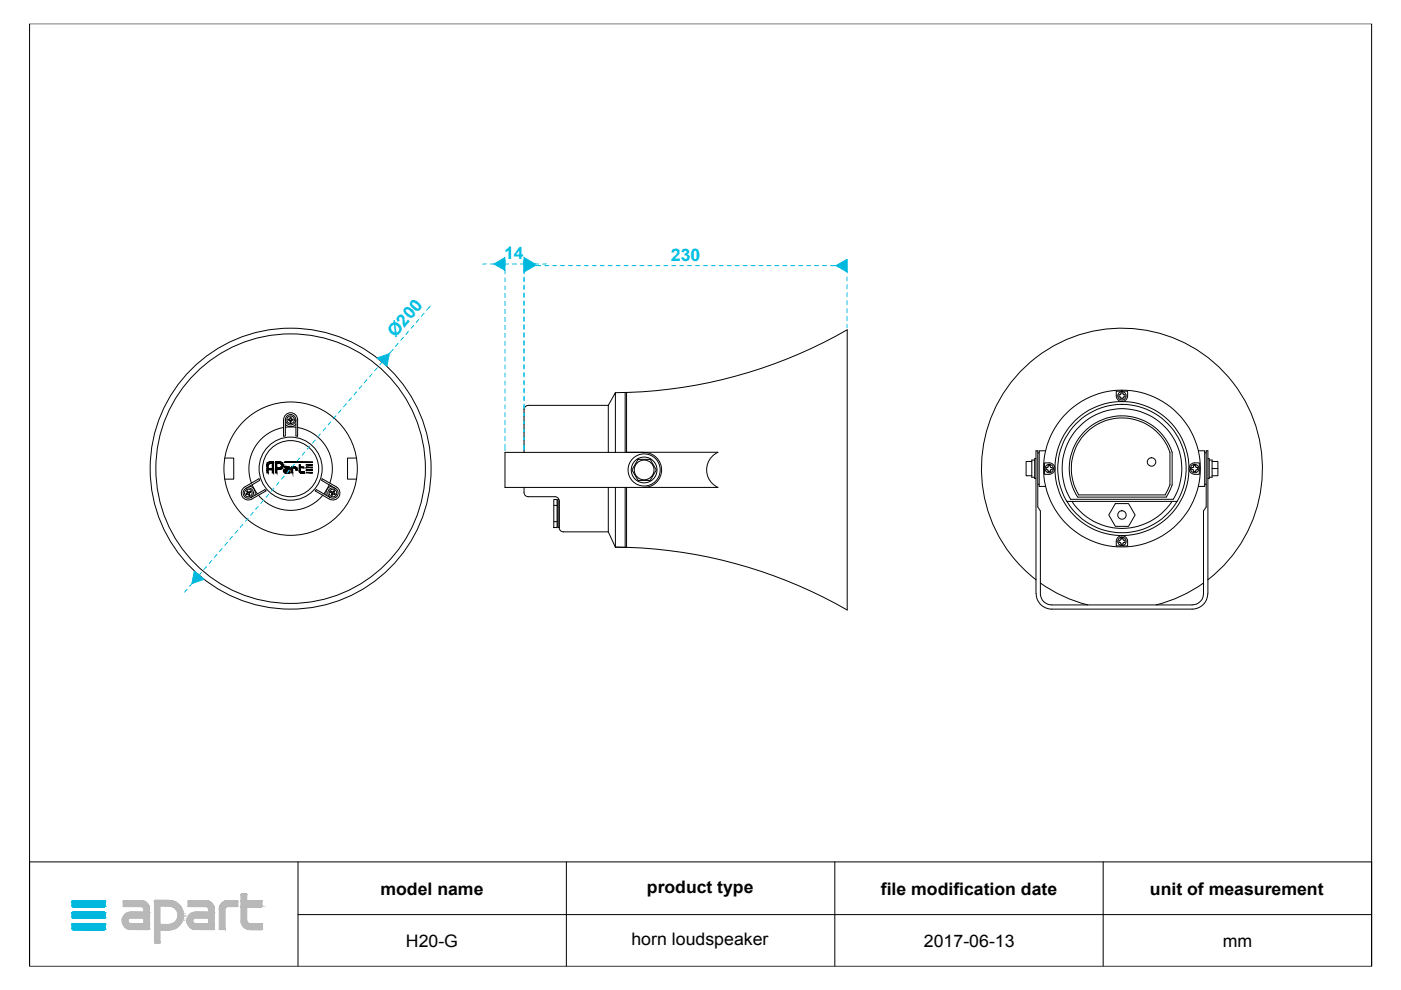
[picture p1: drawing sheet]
<svg xmlns="http://www.w3.org/2000/svg" width="297mm" height="210mm" viewBox="0 0 297 210" stroke-linecap="round" stroke-linejoin="round" font-family="sans-serif">
<defs><g id="words">
<g font-size="3.7" fill="#00c3e4">
<text x="106.9" y="55">14</text>
<text x="142.2" y="55.3">230</text>
<text x="83.8" y="71.7" transform="rotate(-49 83.8 71.7)">Ø200</text>
</g>
<g font-size="3.7">
<text x="80.6" y="189.7">model name</text>
<text x="137.2" y="189.3">product type</text>
<text x="186.8" y="189.7">file modification date</text>
<text x="243.8" y="189.7">unit of measurement</text>
<text x="86.1" y="200.8">H20-G</text>
<text x="133.9" y="200.4">horn loudspeaker</text>
<text x="195.9" y="200.8">2017-06-13</text>
<text x="259.3" y="200.8">mm</text>
</g>
</g></defs>
<g fill="none" stroke="#000" stroke-width=".21">
<path d="M6.3 5h284.5v199.9h-284.5zM47.6 97.1h2v4.5h-2M60.1 89v3.5l.4-.1M60.1 90.6a8.8 8.8 0 0 0-6.8 11.8M60.1 89a1.48 1.48 0 0 1 1.5-1.5 1.48 1.48 0 0 1 1.5 1.5v3.5M60.5 89v3.4M60.5 90.6h2.2M60.5 90a1.48 1.48 0 0 0 2.2 0M61 88.9h.5v-.5h.2v.5h.4v.2h-.4v.4h-.2v-.4h-.5zM62.7 92.4l.4 .1M62.7 89v3.4M63.1 90.6a8.8 8.8 0 0 1 6.8 11.8"/>
<path d="M75.6 97.1h-1.9v4.5h1.9M112 86a.89 .89 0 0 0-.9 .9v9M112 85.9h17M129 85.9l1.5-2.6v12.6M129 85.9v10M130.5 83.3a100.3 100.3 0 0 0 49.1-13.4v59.4a100.3 100.3 0 0 0-49.1-13.3M132.5 83.2v12.7M132.8 95.9h19.4a4.1 4.1 0 0 0-2.4 3.7 4.1 4.1 0 0 0 2.4 3.7h-45.1v-7.4h29.5a3.7 3.7 0 0 1 3.7 3.7 3.7 3.7 0 0 1-3.7 3.7M132.8 83.2v12.7M135.3 97.4h2.6l1.3 2.2-1.3 2.3h-2.6l-1.3-2.3zM218.8 97.8h-1.2v3.1h1.2M219.4 97.5h-.6v3.7h.6"/>
<path d="M219.6 97.2h-.2v4.3h.2M220 96h.3M221.5 98.1a1.85 1.85 0 0 1 1.9 .5 1.2 1.2 0 0 1 .1 1.3 1.2 1.2 0 0 1-1 .7h-1zM221.7 95.6h-1.4v7.5h1.4M221.8 99.6h.4v.4M222.2 98.7v.4h-.4l.1 .5M222.2 100h.5M222.2 98.8h.5M222.7 98.7v.4h.4M223.1 99.1v.5M223.1 99.6h-.4v.4M228.2 91.1a12.7 12.7 0 0 1 17.1-2.1 12.7 12.7 0 0 1 3.5 16.8h-21.8a12.8 12.8 0 0 1 1.2-14.7z"/>
<path d="M229.8 92.3a10.8 10.8 0 0 1 18.3 3.6v6.9l-1.1 2.1h-18.3a10.8 10.8 0 0 1 1.1-12.6zM236.7 82.9h2.4a1.85 1.85 0 0 1-.5 2 1.2 1.2 0 0 1-1.3 .1 1.2 1.2 0 0 1-.6-1.1zM237.2 84.1l.4 .2M237.3 83.7v.4M237.6 83.5l-.4 .2M237.7 83.5v-.2h.2h.2v.2M237.7 84.3v.2l.2 .1 .2-.1v-.2M238.1 83.5l.4 .2M238.5 83.7v.4M238.5 84.1l-.4 .2M248.5 95.9a11.2 11.2 0 0 0-15.4-6.6 11.2 11.2 0 0 0-4.6 16.1h18.8l1.2-2.6M248.5 95.9v7"/>
<path d="M252.4 98.6l.1-.2a1.96 1.96 0 0 1 1.8-.3v2.5a1.91 1.91 0 0 1-1.9-.5l-.3-.8zM252.7 99.6h.3l.1 .4M253.1 98.7l-.1 .4h-.3v.5M253.1 98.8h.4M253.1 100h.4M253.5 98.7l.1 .4h.3M253.9 99.1v.5M253.9 99.6h-.3l-.1 .4M254.1 95.6h1.3v7.5h-1.3M255.4 96h.3M256.1 97.2h.3v4.3h-.3M256.4 97.5h.6v3.7h-.6"/>
<path d="M257 97.8h1.2v3.1h-1.2M257 99.3h1.2M52.3 104.1l.2-.1 .2 .4 .4-.2 .1 .2-.4 .2 .2 .4-.2 .1-.2-.4-.4 .2-.1-.2 .4-.2zM52.9 103.1h.1a1.48 1.48 0 0 1 1 1.9M53.5 102.8l1.1 1.9M54.8 105a8.8 8.8 0 0 0 13.6 0M55 101.9l-2.9 1.7M55.1 101.9l-.2-.4-3 1.7a1.48 1.48 0 0 0-.5 2.1 1.48 1.48 0 0 0 2 .5l3-1.7-.2-.3M56.2 103.8l-3 1.7M67.1 103.8l-.3 .3 3 1.7M67.1 103.8l2.9 1.7M68.2 101.9l.1-.4 3 1.7a1.48 1.48 0 0 1 .6 2.1 1.48 1.48 0 0 1-2 .5"/>
<path d="M68.2 101.9l2.9 1.7M69.8 102.8l-1.1 1.9M70.2 104.1l.4 .3 .2-.4 .2 .1-.2 .4 .3 .2-.1 .2-.4-.2-.2 .4-.2-.1 .2-.4-.4-.2zM70.3 103.1a1.48 1.48 0 0 0-1.1 1.9M111.1 103.3v1.1a.89 .89 0 0 0 .9 .9h5.7a.89 .89 0 0 1 .9 .9M117.4 105.9h.7v6h-.7zM117.4 107.2h.7M117.4 110.6h.7M118.5 105.9h-.2v6h.3v-5.7M118.6 106.2v5.7a.89 .89 0 0 0 .8 .9h9.6M129 103.3v9.5M129 112.8l1.5 3.2"/>
<path d="M130.5 103.3v12.7M132.5 103.3v12.7M132.8 103.3v12.7h-2.1M220 102.7h.3M226.2 106.3h23.4M227.3 106.3a12.7 12.7 0 0 0 21.2 0M236.5 106.8h2.8l1.4 2.4-1.4 2.4h-2.8l-1.4-2.4zM236.9 114a1.2 1.2 0 0 1 1.4-.3 1.2 1.2 0 0 1 .8 1.1v.9h-2.4a1.94 1.94 0 0 1 .2-1.7zM237.2 115l.4 .2M237.3 114.6v.4M237.6 114.4l-.4 .1M237.7 115.2v.2h.2h.2v-.2"/>
<path d="M237.7 114.4v-.2l.2-.1 .2 .1v.2M238.1 114.4l.4 .1M238.5 114.6v.4M238.5 115l-.4 .2M255.4 102.7h.3M219.6 125.8v-30.2h.4v11.9l.6 .8v17.5a2.39 2.39 0 0 0 2.4 2.5h29.8a2.44 2.44 0 0 0 2.4-2.5v-17.5l.5-.8v-11.9h.4v30.2M219.7 125.8a3.3 3.3 0 0 0 3.3 3.3h29.8a3.3 3.3 0 0 0 3.3-3.3M220.6 123.6a29.8 29.8 0 0 0 10 4.7M255.2 123.6a29.8 29.8 0 0 1-10.1 4.7M256.1 122.9a29.8 29.8 0 0 0 3.7-43.7 29.8 29.8 0 0 0-43.9 0 29.8 29.8 0 0 0 3.8 43.7M6.3 182.7h284.5v22.2h-284.5zM63.2 193.9h227.6"/>
<path d="M63.2 182.7v22.2M120.1 182.7v22.2M177 182.7v22.2M233.9 182.7v22.2"/>
<circle cx="61.6" cy="99.4" r="29.8"/>
<circle cx="61.6" cy="99.4" r="28.6"/>
<circle cx="61.6" cy="99.4" r="5.9"/>
<circle cx="61.6" cy="99.4" r="6.7"/>
<circle cx="61.6" cy="89" r="1.1"/>
<circle cx="61.6" cy="89" r=".8"/>
<circle cx="61.6" cy="99.4" r="14.1"/>
<circle cx="136.6" cy="99.6" r="3.4"/>
<circle cx="136.6" cy="99.6" r="2.73"/>
<circle cx="136.6" cy="99.6" r="2.1"/>
<circle cx="222.4" cy="99.3" r=".89"/>
<circle cx="237.9" cy="99.3" r="13.6"/>
<circle cx="237.9" cy="83.9" r=".89"/>
<circle cx="237.9" cy="99.3" r="14.2"/>
<circle cx="237.9" cy="99.4" r="16.6"/>
<circle cx="244.1" cy="97.9" r=".89"/>
<circle cx="253.3" cy="99.3" r=".89"/>
<circle cx="52.6" cy="104.5" r="1.1"/>
<circle cx="52.6" cy="104.5" r=".8"/>
<circle cx="70.6" cy="104.5" r="1.1"/>
<circle cx="70.6" cy="104.5" r=".8"/>
<circle cx="237.9" cy="114.8" r=".89"/>
<circle cx="237.9" cy="109.2" r=".89"/>
</g>
<g fill="#000" stroke="#000" stroke-width=".21">
<path d="M56.6 98.7l.3 .6h-.3zM56.6 98.7h.3v.6zM56.6 99.3l1.4 .3h-1.4zM56.6 99.3h1.4v.3zM56.6 99.6l.3 .7h-.3zM56.6 99.6h.3v.7zM56.6 98.6h.3zM56.6 98.6l.3 .1zM56.6 98.7h.3zM56.6 98.5h.3zM56.6 98.5l.3 .1zM56.6 98.4h.3z"/>
<path d="M56.6 98.4h.4zM56.7 98.4h.3zM56.7 98.3h.3zM56.7 98.3l.3 .1zM56.7 98.3h.4zM56.8 98.2h.4zM56.8 98.2l.3 .1zM56.8 98.2h.5zM56.8 98.2h.6zM56.8 98.2h.8zM56.8 98.2h.9zM56.8 98.2h1.2z"/>
<path d="M56.9 98.1l1.1 .1zM56.9 98.1h1.1zM57 98l1 .1zM57 98h1zM57.1 98h.9zM57.1 97.9l.9 .1zM57.1 97.9h.9zM57.2 97.9h.8zM57.3 97.9h.7zM57.4 97.9h.6zM57.7 98.2l.3 1.1h-.3zM57.7 98.2h.3v1.1z"/>
<path d="M57.7 99.6l.3 .7h-.3zM57.7 99.6h.3v.7zM58.4 97.9h.9zM58.4 97.9h1zM58.4 97.9l1.1 .1zM58.4 98h1.2zM58.4 98l1.2 .1zM58.4 98.1h1.3zM58.4 98.1l1.4 .1zM58.4 98.2h1.4zM58.4 98.2l.3 1h-.3zM58.4 98.2h.3v1z"/>
<path d="M58.4 99.2l1.4 .1zM58.4 99.2h1.4zM58.4 99.3h1.3zM58.4 99.3h1.4zM58.4 99.3l1.2 .1zM58.4 99.4h1.2zM58.4 99.4l1.1 .1zM58.4 99.5h1zM58.4 99.5h1.1zM58.4 99.5h.9zM58.4 99.5h.8zM58.4 99.5l.3 .8h-.3z"/>
<path d="M58.4 99.5h.3v.8zM59.2 98.2h.6zM59.2 99.2h.6zM59.3 98.2h.5zM59.3 99.2h.5zM59.4 98.2h.4zM59.4 99.2h.4zM59.4 98.2l.4 .1zM59.4 98.3h.4zM59.5 98.3h.4zM59.5 99.2h.3zM59.5 99.1h.4z"/>
<path d="M59.6 98.3l.3 .1zM59.6 99.1h.3zM59.6 98.4h.3zM59.6 99l.3 .1zM59.6 99h.3zM59.6 98.4l.3 .1zM59.7 98.5h.2zM59.7 98.9l.2 .1zM59.7 99h.2zM59.7 98.5l.3 .1zM59.7 98.9h.2zM59.7 98.6h.3z"/>
<path d="M59.7 98.8l.3 .1zM59.7 98.9h.3zM59.7 98.6l.3 .1zM59.7 98.7h.3zM59.7 98.7l.3 .1zM59.7 98.8h.3zM60.2 99.9h.2zM60.2 99.9l.2 .1zM60.2 99.7h.3zM60.2 99.7l.3 .1zM60.2 99.8h.3zM60.2 99.8h.2z"/>
<path d="M60.2 99.8l.2 .1zM60.2 100h.2zM60.2 100h.3zM60.2 99.7h1.2zM60.2 99.7h.4zM60.3 99.6l1.1 .1zM60.3 99.6h1.1zM60.3 97.9l6 .2h-6zM60.3 97.9h6v.2zM60.4 99.6h1zM60.4 99h.7zM60.4 99h.8z"/>
<path d="M60.4 99h.9zM60.4 99l.9 .1zM60.4 99.1h.9zM60.4 99.1h1zM60.4 99.1l1 .1zM60.4 99.2h1zM60.4 99.5l1 .1zM60.4 99.5h1zM60.5 99.5h.9zM60.6 99.5h.8zM61 99.2h.4zM61.1 99.2h.3z"/>
<path d="M61.2 99.2h.2zM61.2 99.2l.2 .1zM61.2 99.3h.2zM61.2 99.3l.2 .2h-.2zM61.2 99.3h.2v.2zM61.2 99.7l.2 .3h-.2zM61.2 99.7h.2v.3zM61.8 99h.6zM61.8 99h.7zM61.8 99h.8zM61.8 99l.9 .1zM61.8 99.1h.9z"/>
<path d="M61.8 99.1l1 .1zM61.8 99.2h1zM61.8 99.2l.3 1.1h-.3zM61.8 99.2h.3v1.1zM62.4 99.2h.4zM62.5 99.2h.3zM62.5 99.2l.3 .1zM62.5 99.3h.3zM62.6 99.3h.3zM62.6 99.3l.3 .1zM62.7 99.4h.2zM62.7 99.4l.2 .1z"/>
<path d="M62.7 99.5h.2zM62.7 99.5l.3 .1zM62.7 99.6h.3zM62.7 99.6l.3 .1zM63.4 98.5l.3 .5h-.3zM63.4 98.5h.3v.5zM63.4 99l1 .2h-1zM63.4 99h1v.2zM63.4 99.2l.3 .7h-.3zM63.4 99.2h.3v.7zM63.4 99.9h.3zM63.5 99.9l.2 .1z"/>
<path d="M63.5 100h.2zM64.9 98.5l1.4 .1h-1.4zM64.9 98.5h1.4v.1zM64.9 99l1.4 .2h-1.4zM64.9 99h1.4v.2zM64.9 99.6l1.4 .1h-1.4zM64.9 99.6h1.4v.1zM60.2 100h.4zM60.2 100l1.2 .1zM60.2 100.1h1.2zM60.3 100.1h1.1zM60.3 100.1l1.1 .1z"/>
<path d="M60.3 100.2h1.1zM60.4 100.2h1zM60.4 100.2l1 .1zM60.5 100.3h.9zM63.5 100h.3zM63.5 100l1 .1zM63.5 100.1h1zM63.6 100.1l.9 .1zM63.6 100.2h.9zM63.7 100.2h.8zM63.7 100.2l.8 .1zM63.7 100.3h.8z"/>
<path d="M63.8 100.3h.7zM64.9 100.1l1.4 .2h-1.4zM64.9 100.1h1.4v.2z"/>
</g>
<g fill="#00b8de" stroke="#00b8de" stroke-width=".21">
<path d="M15.5 191h6.6z"/>
<path d="M15.4 191h6.8z"/>
<path d="M15.5 191h6.7z"/>
<path d="M15.3 191h6.9z"/>
<path d="M15.3 191l7 .1z"/>
<path d="M15.3 191.1h7z"/>
<path d="M15.3 191.1l7.1 .1z"/>
<path d="M15.2 191.2h7.2z"/>
<path d="M15.2 191.2l7.2 .8h-7.2z"/>
<path d="M15.2 191.2h7.2v.8z"/>
<path d="M15.2 192h7.2z"/>
<path d="M15.2 192l7.1 .1z"/>
<path d="M15.3 192.1h7z"/>
<path d="M15.3 192.1l7 .1z"/>
<path d="M15.3 192.2h6.9z"/>
<path d="M15.3 192.2h7z"/>
<path d="M15.4 192.2l6.8 .1z"/>
<path d="M15.4 192.2h6.8z"/>
<path d="M15.4 192.3h6.7z"/>
<path d="M15.4 192.3h6.8z"/>
<path d="M15.5 192.3h6.6z"/>
<path d="M15.5 193.4h6.6z"/>
<path d="M15.4 193.4h6.8z"/>
<path d="M15.5 193.4h6.7z"/>
<path d="M15.3 193.5h6.9z"/>
<path d="M15.4 193.4l6.8 .1z"/>
<path d="M15.3 193.5h7z"/>
<path d="M15.3 193.5l7 .1z"/>
<path d="M15.3 193.6h7.1z"/>
<path d="M15.2 193.6l7.2 .1z"/>
<path d="M15.2 193.7l7.2 .7h-7.2z"/>
<path d="M15.2 193.7h7.2v.7z"/>
<path d="M15.2 194.4l7.2 .1z"/>
<path d="M15.2 194.5h7.1z"/>
<path d="M15.2 194.5h7.2z"/>
<path d="M15.3 194.5l7 .1z"/>
<path d="M15.3 194.5h7z"/>
<path d="M15.3 194.6h7z"/>
<path d="M15.3 194.6h6.9z"/>
<path d="M15.3 194.6l6.9 .1z"/>
<path d="M15.4 194.7h6.8z"/>
<path d="M15.4 194.7h6.7z"/>
<path d="M15.5 194.7h6.6z"/>
<path d="M15.5 195.8h6.6z"/>
<path d="M15.4 195.8h6.8z"/>
<path d="M15.5 195.8h6.7z"/>
<path d="M15.3 195.9h6.9z"/>
<path d="M15.4 195.8l6.8 .1z"/>
<path d="M15.3 195.9h7z"/>
<path d="M15.3 195.9l7 .1z"/>
<path d="M15.3 196h7.1z"/>
<path d="M15.2 196l7.2 .1z"/>
<path d="M15.2 196.1l7.2 .7h-7.2z"/>
<path d="M15.2 196.1h7.2v.7z"/>
<path d="M15.2 196.8l7.2 .1z"/>
<path d="M15.2 196.9h7.1z"/>
<path d="M15.2 196.9h7.2z"/>
<path d="M15.3 196.9l7 .1z"/>
<path d="M15.3 196.9h7z"/>
<path d="M15.3 197h7z"/>
<path d="M15.3 197l6.9 .1z"/>
<path d="M15.3 197.1h6.9z"/>
<path d="M15.4 197.1h6.8z"/>
<path d="M15.4 197.1h6.7z"/>
<path d="M15.5 197.1h6.6z"/>
<path d="M41.2 121.1l2 1.7-2.5 .9z"/>
<path d="M80 75.9l2.6-.9-.6 2.6z"/>
<path d="M111.1 55l2.4 1.3-2.4 1.4z"/>
<path d="M177.3 56.3l2.3-1.3v2.7z"/>
<path d="M104.7 56l2.4-1.4v2.7z"/>
<path d="M111.1 54.6l2.4 1.4-2.4 1.3z"/>
</g>
<g fill="#b8b8b8" stroke="#b8b8b8" stroke-width=".21">
<path d="M51.2 189.6h1z"/>
<path d="M51.2 189.6h1.1z"/>
<path d="M51.1 189.6h1.2z"/>
<path d="M51.1 189.6l1.2 .1z"/>
<path d="M51.1 189.7h1.2z"/>
<path d="M32.9 190.9h3z"/>
<path d="M32.9 190.9h3.1z"/>
<path d="M32.8 190.9h3.2z"/>
<path d="M32.8 190.9l3.4 .1z"/>
<path d="M48.2 191h2.1z"/>
<path d="M40 191h3.7z"/>
<path d="M26.2 191h3.8z"/>
<path d="M51.1 189.7l1.2 1.3h-1.2z"/>
<path d="M51.1 189.7h1.2v1.3z"/>
<path d="M51.1 191h4.4z"/>
<path d="M39.9 191h3.9z"/>
<path d="M40 191h3.8z"/>
<path d="M32.8 191h3.5z"/>
<path d="M48.1 191h2.2z"/>
<path d="M26.2 191h3.9z"/>
<path d="M48 191h2.4z"/>
<path d="M48.1 191h2.3z"/>
<path d="M39.9 191h4z"/>
<path d="M26.2 191h4z"/>
<path d="M32.8 191h3.6z"/>
<path d="M47.9 191h2.5z"/>
<path d="M39.9 191h4.1z"/>
<path d="M26.2 191h4.1z"/>
<path d="M32.8 191h3.7z"/>
<path d="M39.9 191h4.2z"/>
<path d="M32.7 191h3.9z"/>
<path d="M47.8 191h2.6z"/>
<path d="M26.1 191h4.3z"/>
<path d="M51.1 191h4.5z"/>
<path d="M47.7 191h2.7z"/>
<path d="M39.9 191h4.3z"/>
<path d="M26.1 191h4.4z"/>
<path d="M47.7 191.1h2.7z"/>
<path d="M47.7 191l2.7 .1z"/>
<path d="M39.9 191l4.4 .1z"/>
<path d="M26.1 191l4.4 .1z"/>
<path d="M51.1 191l4.5 .1z"/>
<path d="M47.6 191.1h2.8z"/>
<path d="M39.9 191.1h4.4z"/>
<path d="M26.1 191.1h4.5z"/>
<path d="M32.7 191l4.2 .1z"/>
<path d="M47.3 191.3l.3-.2 2.8 .2z"/>
<path d="M47.6 191.1h2.8v.2z"/>
<path d="M39.9 191.1l4.7 .2h-4.7z"/>
<path d="M39.9 191.1h4.4l.3 .2z"/>
<path d="M26.1 191.1l4.8 .2h-4.8z"/>
<path d="M26.1 191.1h4.5l.3 .2z"/>
<path d="M32.7 191.1l4.7 .2h-4.7z"/>
<path d="M32.7 191.1h4.2l.5 .2z"/>
<path d="M47 191.5l.3-.2 3.1 .2z"/>
<path d="M47.3 191.3h3.1v.2z"/>
<path d="M39.9 191.3l5 .2h-5z"/>
<path d="M39.9 191.3h4.7l.3 .2z"/>
<path d="M26.1 191.3l5.1 .2h-5.1z"/>
<path d="M26.1 191.3h4.8l.3 .2z"/>
<path d="M32.7 191.3l5.1 .3h-5.1z"/>
<path d="M32.7 191.3h4.7l.4 .3z"/>
<path d="M47 191.5l3.4 .2h-3.6z"/>
<path d="M47 191.5h3.4v.2z"/>
<path d="M39.9 191.5l5.2 .2h-5.2z"/>
<path d="M39.9 191.5h5l.2 .2z"/>
<path d="M26.1 191.5l5.3 .2h-5.3z"/>
<path d="M26.1 191.5h5.1l.2 .2z"/>
<path d="M32.7 191.6l5.4 .4h-5.4z"/>
<path d="M32.7 191.6h5.1l.3 .4z"/>
<path d="M46.8 191.7l3.6 .3h-3.7z"/>
<path d="M46.8 191.7h3.6v.3z"/>
<path d="M39.9 191.7l5.4 .3h-5.4z"/>
<path d="M39.9 191.7h5.2l.2 .3z"/>
<path d="M26.1 191.7l5.4 .3h-5.4z"/>
<path d="M26.1 191.7h5.3l.1 .3z"/>
<path d="M46.7 192l3.7 .1z"/>
<path d="M39.9 192l5.4 .1z"/>
<path d="M26.1 192l5.5 .1z"/>
<path d="M46.6 192.1h3.8z"/>
<path d="M26.1 192.1h5.5z"/>
<path d="M39.9 192.1h5.4z"/>
<path d="M32.7 192l5.5 .1h-5.5z"/>
<path d="M32.7 192h5.4l.1 .1z"/>
<path d="M51.1 191.1l4.5 1h-4.5z"/>
<path d="M51.1 191.1h4.5v1z"/>
<path d="M51.1 192.1h4.5z"/>
<path d="M39.9 192.1l5.4 .1z"/>
<path d="M46.6 192.1l3.8 .1z"/>
<path d="M26.1 192.1l5.5 .1z"/>
<path d="M51.1 192.1l4.5 .1z"/>
<path d="M39.9 192.2h5.4z"/>
<path d="M35.9 192.1l2.4 .1z"/>
<path d="M46.6 192.2h3.8z"/>
<path d="M26.2 192.2h5.4z"/>
<path d="M51.1 192.2h4.4z"/>
<path d="M51.1 192.2h4.5z"/>
<path d="M46.6 192.2h3.7z"/>
<path d="M40 192.2h5.3z"/>
<path d="M46.6 192.2h1.5z"/>
<path d="M46.6 192.2h1.6z"/>
<path d="M43.7 192.2h1.6z"/>
<path d="M30 192.2h1.6z"/>
<path d="M51.1 192.2h4.3z"/>
<path d="M46.6 192.2l1.4 .1z"/>
<path d="M43.8 192.2l1.6 .1z"/>
<path d="M30.1 192.2l1.5 .1z"/>
<path d="M36.3 192.2l2.1 .1h-1.8z"/>
<path d="M36.3 192.2h2l.1 .1z"/>
<path d="M46.6 192.3h1.3z"/>
<path d="M46.6 192.3h1.4z"/>
<path d="M43.9 192.3h1.5z"/>
<path d="M30.2 192.3h1.4z"/>
<path d="M46.5 192.3l1.4 .1z"/>
<path d="M46.5 192.3h1.4z"/>
<path d="M44 192.3l1.4 .1z"/>
<path d="M30.3 192.3l1.3 .1z"/>
<path d="M36.6 192.3l1.8 .1z"/>
<path d="M46.5 192.4h1.4z"/>
<path d="M44 192.4h1.4z"/>
<path d="M30.3 192.4h1.4z"/>
<path d="M36.7 192.4l1.8 .1h-1.6z"/>
<path d="M36.7 192.4h1.7l.1 .1z"/>
<path d="M46.5 192.4l1.3 .1z"/>
<path d="M44.1 192.4l1.3 .1z"/>
<path d="M30.3 192.4l1.4 .1z"/>
<path d="M46.5 192.5l1.3 .1z"/>
<path d="M46.5 192.5h1.3z"/>
<path d="M44.1 192.5l1.3 .1z"/>
<path d="M30.4 192.5l1.3 .1z"/>
<path d="M46.5 192.6l1.2 .1h-1.2z"/>
<path d="M46.5 192.6h1.3z"/>
<path d="M44.2 192.6l1.2 .1z"/>
<path d="M30.4 192.6l1.3 .1z"/>
<path d="M46.5 192.7h1.2z"/>
<path d="M44.2 192.7h1.2z"/>
<path d="M30.5 192.7h1.2z"/>
<path d="M36.9 192.5l1.7 .2h-1.4z"/>
<path d="M36.9 192.5h1.6l.1 .2z"/>
<path d="M37.2 192.7l1.5 .1z"/>
<path d="M37.3 192.8l1.4 .2h-1.3z"/>
<path d="M37.3 192.8h1.4v.2z"/>
<path d="M37.4 193l1.4 .3h-1.2z"/>
<path d="M37.4 193h1.3l.1 .3z"/>
<path d="M37.6 193.3h1.2z"/>
<path d="M44.2 192.7l1.2 .7h-1.2z"/>
<path d="M44.2 192.7h1.2v.7z"/>
<path d="M30.5 192.7l1.2 .7h-1.2z"/>
<path d="M30.5 192.7h1.2v.7z"/>
<path d="M41 193.5h4.4z"/>
<path d="M41.3 193.4l4.1 .1z"/>
<path d="M27.2 193.5h4.5z"/>
<path d="M27.6 193.4l4.1 .1z"/>
<path d="M40.7 193.6h4.7z"/>
<path d="M41 193.5l4.4 .1z"/>
<path d="M26.9 193.6h4.8z"/>
<path d="M27.2 193.5l4.5 .1z"/>
<path d="M37.6 193.3l1.3 .4h-1.2z"/>
<path d="M37.6 193.3h1.2l.1 .4z"/>
<path d="M40.4 193.7l.3-.1 4.7 .1z"/>
<path d="M40.7 193.6h4.7v.1z"/>
<path d="M26.6 193.7l.3-.1 4.8 .1z"/>
<path d="M26.9 193.6h4.8v.1z"/>
<path d="M37.7 193.7l1.2 .1z"/>
<path d="M40.1 194l.3-.3 5 .3z"/>
<path d="M40.4 193.7h5v.3z"/>
<path d="M26.4 194l.2-.3 5.1 .3z"/>
<path d="M26.6 193.7h5.1v.3z"/>
<path d="M37.7 193.8l1.2 .2h-1.2z"/>
<path d="M37.7 193.8h1.2v.2z"/>
<path d="M40.1 194l5.3 .3h-5.5z"/>
<path d="M40.1 194h5.3v.3z"/>
<path d="M26.4 194l5.3 .3h-5.5z"/>
<path d="M26.4 194h5.3v.3z"/>
<path d="M37.7 194l1.2 .3h-1.2z"/>
<path d="M37.7 194h1.2v.3z"/>
<path d="M37.7 194.3l1.2 .1h-1.2z"/>
<path d="M37.7 194.3h1.2z"/>
<path d="M39.9 194.3l5.5 .3h-5.6z"/>
<path d="M39.9 194.3h5.5v.3z"/>
<path d="M26.2 194.3l5.5 .3h-5.7z"/>
<path d="M26.2 194.3h5.5v.3z"/>
<path d="M39.8 194.6h5.6z"/>
<path d="M26 194.6h5.7z"/>
<path d="M39.7 194.6l1.6 .1z"/>
<path d="M39.7 194.6h1.7z"/>
<path d="M26 194.6l1.5 .1z"/>
<path d="M26 194.6h1.6z"/>
<path d="M39.7 194.7h1.5z"/>
<path d="M39.7 194.7h1.6z"/>
<path d="M26 194.7h1.4z"/>
<path d="M26 194.7h1.5z"/>
<path d="M37.7 194.4l1.1 .4h-1.2z"/>
<path d="M37.7 194.4h1.2l-.1 .4z"/>
<path d="M39.7 194.7l1.4 .1z"/>
<path d="M26 194.7l1.3 .1z"/>
<path d="M37.6 194.8h1.2z"/>
<path d="M39.7 194.8l1.3 .1z"/>
<path d="M39.7 194.8h1.4z"/>
<path d="M26 194.8l1.2 .1z"/>
<path d="M26 194.8h1.3z"/>
<path d="M39.6 194.9h1.4z"/>
<path d="M25.9 194.9h1.3z"/>
<path d="M39.6 194.9l1.3 .1z"/>
<path d="M25.9 194.9l1.3 .1z"/>
<path d="M39.6 195l1.3 .1h-1.3z"/>
<path d="M39.6 195h1.3z"/>
<path d="M25.9 195l1.2 .1z"/>
<path d="M25.9 195h1.3z"/>
<path d="M37.6 194.8l1.1 .3h-1.3z"/>
<path d="M37.6 194.8h1.2l-.1 .3z"/>
<path d="M39.6 195.1l1.3 .1z"/>
<path d="M39.6 195.1h1.3z"/>
<path d="M25.9 195.1l1.2 .1h-1.2z"/>
<path d="M25.9 195.1h1.2z"/>
<path d="M39.6 195.2h1.3z"/>
<path d="M25.9 195.2h1.2z"/>
<path d="M51.1 192.2l1.2 3.1h-1.2z"/>
<path d="M51.1 192.2h1.2v3.1z"/>
<path d="M51.1 195.3h1.2z"/>
<path d="M37.4 195.1l1.3 .2h-1.4z"/>
<path d="M37.4 195.1h1.3v.2z"/>
<path d="M39.6 195.2l1.3 .1z"/>
<path d="M25.9 195.2l1.2 .1z"/>
<path d="M51.1 195.3l1.2 .1z"/>
<path d="M37.3 195.3l1.3 .1h-1.4z"/>
<path d="M37.3 195.3h1.4z"/>
<path d="M39.6 195.3l1.3 .1z"/>
<path d="M25.9 195.3l1.2 .1z"/>
<path d="M51.1 195.4l1.3 .1z"/>
<path d="M39.6 195.4l1.3 .1z"/>
<path d="M25.9 195.4l1.3 .1z"/>
<path d="M51.1 195.5h1.3z"/>
<path d="M39.6 195.5l1.4 .1z"/>
<path d="M25.9 195.5l1.3 .1z"/>
<path d="M39.6 195.6h1.4z"/>
<path d="M25.9 195.6h1.3z"/>
<path d="M36.9 195.6l.3-.2 1.3 .2z"/>
<path d="M37.2 195.4h1.4l-.1 .2z"/>
<path d="M51.1 195.5l1.4 .1z"/>
<path d="M51.1 195.6h1.4z"/>
<path d="M39.6 195.6l1.5 .1z"/>
<path d="M25.9 195.6l1.4 .1z"/>
<path d="M51.1 195.6l1.4 .1z"/>
<path d="M36.7 195.7h1.7z"/>
<path d="M36.9 195.6h1.6z"/>
<path d="M51.2 195.7h1.4z"/>
<path d="M39.7 195.7l1.5 .1z"/>
<path d="M26 195.7l1.4 .1z"/>
<path d="M51.2 195.7l1.5 .1z"/>
<path d="M39.7 195.8h1.6z"/>
<path d="M26 195.8h1.5z"/>
<path d="M36.6 195.8h1.8z"/>
<path d="M51.2 195.8h1.6z"/>
<path d="M51.2 195.8h1.7z"/>
<path d="M51.2 195.8h4.3z"/>
<path d="M44.2 194.6l1.2 1.2h-1.2z"/>
<path d="M44.2 194.6h1.2v1.2z"/>
<path d="M39.7 195.8h1.7z"/>
<path d="M30.5 194.6l1.2 1.2h-1.2z"/>
<path d="M30.5 194.6h1.2v1.2z"/>
<path d="M26 195.8h1.6z"/>
<path d="M51.2 195.8l4.4 .1z"/>
<path d="M51.2 195.9h4.4z"/>
<path d="M39.7 195.8l5.7 .1z"/>
<path d="M26 195.8l5.7 .1z"/>
<path d="M36.3 195.9l.3-.1 1.7 .1z"/>
<path d="M36.6 195.8h1.8l-.1 .1z"/>
<path d="M35.9 196h2.3z"/>
<path d="M36.3 195.9h2z"/>
<path d="M32.7 192.1l1.2 3.9h-1.2z"/>
<path d="M32.7 192.1h1.2v3.9z"/>
<path d="M32.7 196l5.4 .1h-5.4z"/>
<path d="M32.7 196h5.5l-.1 .1z"/>
<path d="M39.8 195.9l5.6 .3h-5.5z"/>
<path d="M39.8 195.9h5.6v.3z"/>
<path d="M26 195.9l5.7 .3h-5.5z"/>
<path d="M26 195.9h5.7v.3z"/>
<path d="M51.2 195.9l4.4 .4h-4.2z"/>
<path d="M51.2 195.9h4.4v.4z"/>
<path d="M32.7 196.1l5.1 .4h-5.1z"/>
<path d="M32.7 196.1h5.4l-.3 .4z"/>
<path d="M39.9 196.2l5.5 .3h-5.3z"/>
<path d="M39.9 196.2h5.5v.3z"/>
<path d="M26.2 196.2l5.5 .3h-5.3z"/>
<path d="M26.2 196.2h5.5v.3z"/>
<path d="M51.4 196.3l4.2 .2h-4z"/>
<path d="M51.4 196.3h4.2v.2z"/>
<path d="M40.1 196.5l5.3 .2h-5z"/>
<path d="M40.1 196.5h5.3v.2z"/>
<path d="M26.4 196.5l5.3 .2h-5.1z"/>
<path d="M26.4 196.5h5.3v.2z"/>
<path d="M32.7 196.5l4.7 .3h-4.7z"/>
<path d="M32.7 196.5h5.1l-.4 .3z"/>
<path d="M51.6 196.5l4 .3h-3.7z"/>
<path d="M51.6 196.5h4v.3z"/>
<path d="M40.4 196.7l5 .2h-4.7z"/>
<path d="M40.4 196.7h5v.2z"/>
<path d="M26.6 196.7l5.1 .2h-4.8z"/>
<path d="M26.6 196.7h5.1v.2z"/>
<path d="M51.9 196.8l3.7 .1h-3.4z"/>
<path d="M51.9 196.8h3.7v.1z"/>
<path d="M46.5 192.7l1.2 4.3h-1.2z"/>
<path d="M46.5 192.7h1.2v4.3z"/>
<path d="M40.7 196.9l4.7 .1z"/>
<path d="M26.9 196.9l4.8 .1z"/>
<path d="M52.2 196.9l3.4 .1z"/>
<path d="M32.7 196.8l4.2 .2h-4.2z"/>
<path d="M32.7 196.8h4.7l-.5 .2z"/>
<path d="M46.5 197h1.2z"/>
<path d="M40.8 197h4.6z"/>
<path d="M27.1 197h4.6z"/>
<path d="M52.3 197h3.3z"/>
<path d="M40.9 197h4.5z"/>
<path d="M52.4 197h3.2z"/>
<path d="M27.2 197h4.5z"/>
<path d="M41 197h4.4z"/>
<path d="M52.5 197h3.1z"/>
<path d="M52.5 197l3.1 .1z"/>
<path d="M46.5 197l1.2 .1z"/>
<path d="M46.5 197.1h1.2z"/>
<path d="M41.1 197l4.3 .1z"/>
<path d="M41.1 197h4.3z"/>
<path d="M27.3 197l4.4 .1z"/>
<path d="M52.6 197.1h3z"/>
<path d="M41.2 197.1h4.2z"/>
<path d="M27.4 197.1h4.2z"/>
<path d="M27.4 197.1h4.3z"/>
<path d="M52.6 197.1h2.9z"/>
<path d="M46.5 197.1h1.1z"/>
<path d="M46.6 197.1h1z"/>
<path d="M27.5 197.1h4.1z"/>
<path d="M41.3 197.1h4z"/>
<path d="M41.3 197.1h4.1z"/>
<path d="M52.7 197.1h2.8z"/>
<path d="M27.6 197.1h4z"/>
<path d="M52.8 197.1h2.7z"/>
<path d="M52.9 197.1h2.6z"/>
<path d="M32.7 197l3.7 .1h-3.7z"/>
<path d="M32.7 197h4.2l-.5 .1z"/>
<path d="M32.7 197.1l3.2 .1z"/>
<path d="M32.7 197.1h3.7z"/>
<path d="M32.7 197.2l1.2 2.6h-1.2z"/>
<path d="M32.7 197.2h1.2v2.6z"/>
<path d="M32.7 199.8h1.2z"/>
<path d="M32.8 199.8h1.1z"/>
<path d="M32.8 199.8l1.1 .1z"/>
<path d="M32.8 199.9h1.1z"/>
<path d="M32.8 199.9h1z"/>
<path d="M32.9 199.9h.9z"/>
</g>
<g fill="none" stroke="#00b8de" stroke-width=".21">
<path d="M102.3 56h.8M104 56h.7M107.1 55.1v1.3M107.1 57.2v.8M107.1 58.9v.8M107.1 56h.7M108.7 56h.8M110.3 56h.8M111.1 55.1v1.3M111.1 57.1v.9M111.1 58.7v1M113.5 56.3h1.1"/>
<path d="M113.5 56h.7M115.1 56h.7M115.5 56.3h.8M117.2 56.3h.8M118.9 56.3h.8M120.5 56.3h.9M122.2 56.3h.9M123.9 56.3h.8M125.6 56.3h.8M127.3 56.3h.8M128.9 56.3h.9M130.6 56.3h.9"/>
<path d="M132.3 56.3h.9M134 56.3h.8M135.7 56.3h.8M137.4 56.3h.8M139 56.3h.9M140.7 56.3h.9M142.4 56.3h.9M144.1 56.3h.8M145.8 56.3h.8M147.5 56.3h.8M149.1 56.3h.9M150.8 56.3h.9"/>
<path d="M152.5 56.3h.9M154.2 56.3h.8M155.9 56.3h.8M157.6 56.3h.8M159.2 56.3h.9M160.9 56.3h.9M162.6 56.3h.9M164.3 56.3h.8M166 56.3h.8M167.7 56.3h.8M169.3 56.3h.9M171 56.3h.9"/>
<path d="M172.7 56.3h.8M174.4 56.3h.8M176.1 56.3h1.2M179.6 55.5v.7M179.6 57v.9M179.6 58.7v.8M78.9 79.3l-.6 .6M80 78l-.6 .6M81 76.8l-.5 .5M83.3 74.1l-.7 .9M84.4 72.8l-.5 .6M85.5 71.5l-.5 .7"/>
<path d="M86.6 70.2l-.5 .7M87.7 69l-.5 .6M88.8 67.7l-.5 .6M89.9 66.4l-.6 .7M91.2 64.9l-.8 .9M107.1 60.6v.8M107.1 62.3v.8M107.1 64v.8M107.1 65.6v.9M107.1 67.3v.8M107.1 69v.8M107.1 70.7v.8"/>
<path d="M107.1 72.4v.8M107.1 74.1v.8M107.1 75.7v.9M107.1 77.4v.8M107.1 79.1v.8M111.1 60.4v1M111.1 62.1v1M111.1 63.8v1M111.1 65.5v1M111.1 67.2v.9M111.1 68.8v1M111.1 70.5v1"/>
<path d="M111.1 72.2v1M111.1 73.9v1M111.1 75.6v1M111.1 77.3v.9M111.1 78.9v1M179.6 60.4v.8M179.6 62.1v.8M179.6 63.7v.9M179.6 65.4v.9M179.6 67.1v.9M179.6 68.8v.7M61.3 99.7l-.5 .6"/>
<path d="M62.4 98.4l-.5 .6M63.5 97.1l-.5 .7M64.6 95.9l-.5 .6M65.7 94.6l-.5 .6M66.8 93.3l-.5 .6M67.9 92l-.5 .7M69 90.8l-.5 .6M70.1 89.5l-.5 .6M71.2 88.2l-.5 .6M72.3 86.9l-.5 .7M73.4 85.6l-.5 .7M74.5 84.4l-.5 .6"/>
<path d="M75.6 83.1l-.5 .6M76.7 81.8l-.6 .6M77.8 80.5l-.6 .7M107.1 80.8v.8M107.1 82.5v.8M107.1 84.1v.9M107.1 85.8v.9M107.1 87.5v.8M107.1 89.2v.8M107.1 90.9v.8M107.1 92.6v.8M107.1 94.2v1.3"/>
<path d="M111.1 80.6v1M111.1 82.3v1M111.1 84v1M111.1 85.7v1M111.1 87.5v.8M111.1 89.2v.8M111.1 90.9v.8M111.1 92.6v.8M111.1 94.2v1.3M44.9 118.8l-.6 .7M46 117.5l-.6 .7M47.1 116.3l-.6 .6"/>
<path d="M48.2 115l-.6 .6M49.3 113.7l-.6 .7M50.4 112.4l-.6 .7M51.5 111.2l-.6 .6M52.6 109.9l-.6 .6M53.7 108.6l-.6 .7M54.8 107.3l-.6 .7M55.9 106.1l-.6 .6M57 104.8l-.6 .6M58.1 103.5l-.6 .6M59.1 102.2l-.5 .7M60.2 101l-.5 .6"/>
<path d="M39.6 125l-.5 .5M40.7 123.7l-.5 .6M42.7 121.4l-.5 .6M43.8 120.1l-.6 .6"/>
</g>
<use href="#words"/>
</svg>
